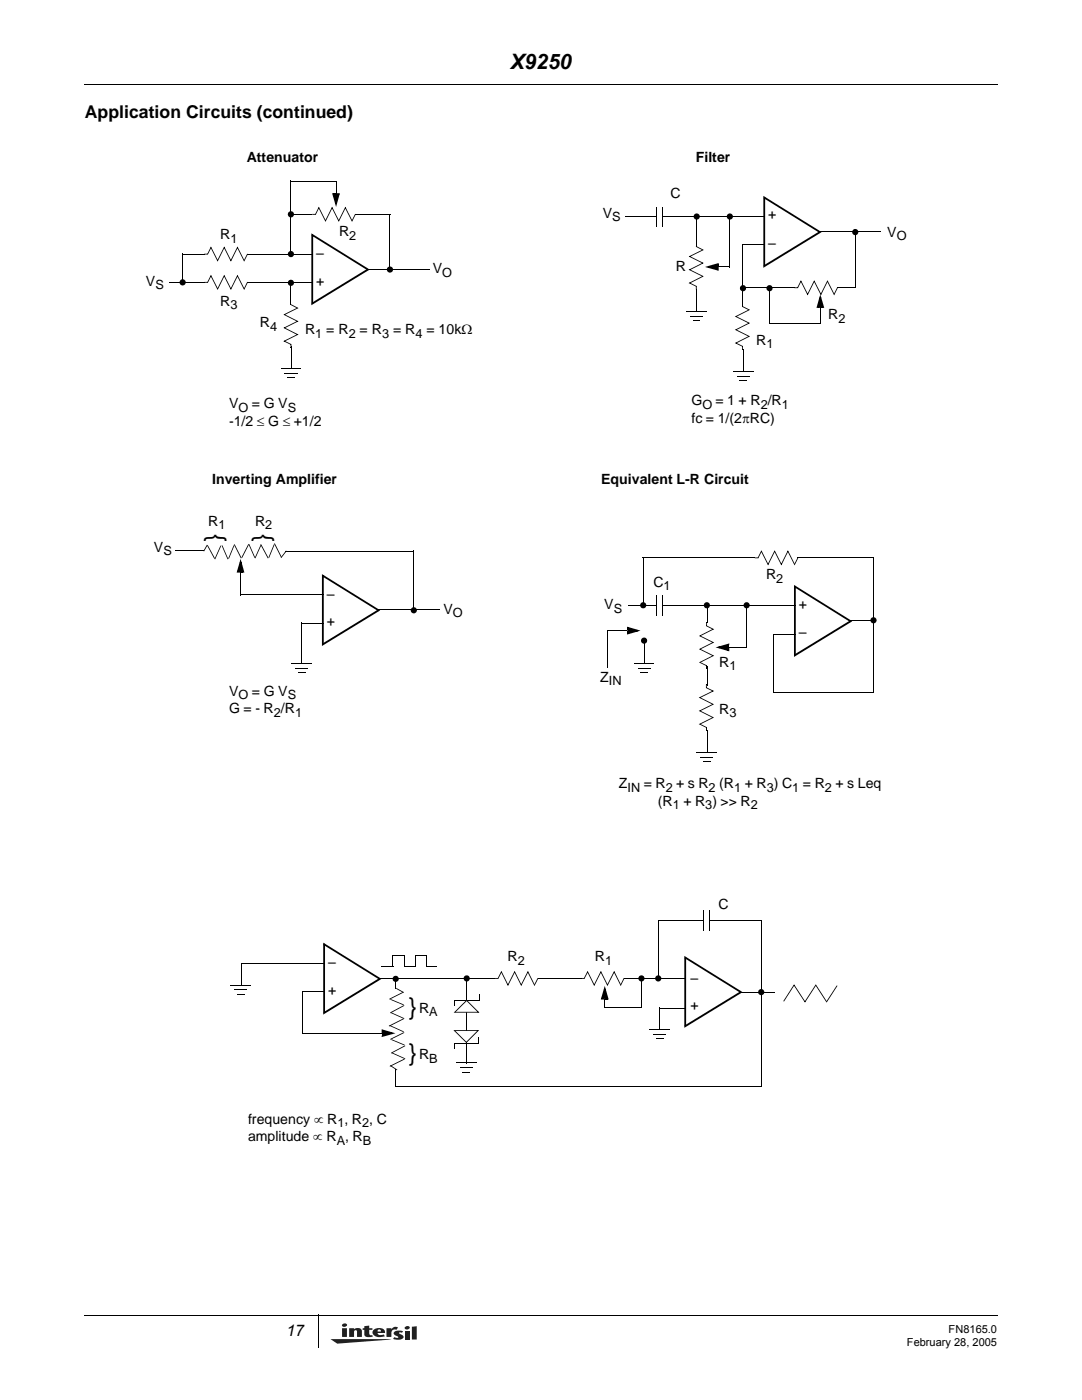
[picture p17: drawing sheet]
<svg xmlns="http://www.w3.org/2000/svg" width="216mm" height="279mm" viewBox="0 0 216 279" stroke-linecap="round" stroke-linejoin="round" font-family="sans-serif">
<defs><g id="words">
<g font-size="4.9">
<text x="44.3" y="108.1" transform="rotate(-90 44.3 108.1)">}</text>
<text x="53.8" y="108.1" transform="rotate(-90 53.8 108.1)">}</text>
<text x="81.5" y="202.5">}</text>
<text x="81.5" y="211.8">}</text>
</g>
<text font-size="4.2" x="101.8" y="13.8">X9250</text>
<text font-size="3.5" x="16.9" y="23.5">Application Circuits (continued)</text>
<text font-size="3.2" x="57.1" y="266.5">17</text>
<g font-size="2.8">
<text x="49.2" y="32.4">Attenuator</text>
<text x="138.8" y="32.4">Filter</text>
<text x="133.8" y="39.5">C</text>
<text x="43.9" y="47.7">R</text>
<text x="67.7" y="47.2">R</text>
<text x="120.3" y="43.4">V</text>
<text x="153.3" y="43.8">+</text>
<text x="177" y="47.3">V</text>
<text x="63.1" y="51.4">–</text>
<text x="134.9" y="54">R</text>
<text x="153.3" y="49.5">–</text>
<text x="29.1" y="57">V</text>
<text x="63.1" y="57">+</text>
<text x="86.4" y="54.5">V</text>
<text x="43.9" y="61">R</text>
<text x="51.9" y="65.3">R</text>
<text x="165.3" y="63.7">R</text>
<text x="60.9" y="66.7">R</text>
<text x="150.9" y="68.8">R</text>
<text x="45.7" y="81.5">V</text>
<text x="50.3" y="81.5">= G V</text>
<text x="138" y="80.9">G</text>
<text x="45.7" y="85">-1/2 ≤ G ≤ +1/2</text>
<text x="138" y="84.4">fc = 1/(2πRC)</text>
<text x="42.4" y="96.6">Inverting Amplifier</text>
<text x="120" y="96.6">Equivalent L-R Circuit</text>
<text x="41.6" y="104.9">R</text>
<text x="50.9" y="104.9">R</text>
<text x="30.7" y="110.2">V</text>
<text x="65.2" y="119.4">–</text>
<text x="130.4" y="117.1">C</text>
<text x="152.9" y="115.6">R</text>
<text x="65.2" y="125">+</text>
<text x="88.5" y="122.5">V</text>
<text x="120.6" y="121.5">V</text>
<text x="159.4" y="121.6">+</text>
<text x="159.4" y="127.1">–</text>
<text x="119.8" y="136.1">Z</text>
<text x="143.5" y="133.1">R</text>
<text x="45.7" y="138.9">V</text>
<text x="45.7" y="142.4">G = - R /R</text>
<text x="143.5" y="142.4">R</text>
<text x="123.5" y="157.3">Z</text>
<text x="131.3" y="160.8">(R</text>
<text x="143.3" y="181.3">C</text>
<text x="101.3" y="191.8">R</text>
<text x="118.7" y="191.8">R</text>
<text x="65.5" y="193">–</text>
<text x="137.8" y="196.1">–</text>
<text x="65.5" y="198.6">+</text>
<text x="83.6" y="202.1">R</text>
<text x="137.8" y="201.7">+</text>
<text x="83.6" y="211.4">R</text>
<text x="49.5" y="227.8">amplitude ∝ R</text>
<text x="49.5" y="224.2">frequency ∝ R , R , C</text>
</g>
<g font-size="2.5">
<text x="69.7" y="47.9">2</text>
<text x="122.2" y="44.1">S</text>
<text x="178.9" y="48">O</text>
<text x="46" y="48.4">1</text>
<text x="31" y="57.7">S</text>
<text x="88.2" y="55.2">O</text>
<text x="46" y="61.7">3</text>
<text x="53.9" y="66">4</text>
<text x="167.3" y="64.4">2</text>
<text x="62.9" y="67.4">1 = R2 = R3 = R4 = 10kΩ</text>
<text x="152.9" y="69.5">1</text>
<text x="47.6" y="82.2">O</text>
<text x="57.4" y="82.2">S</text>
<text x="140.1" y="81.6">O = 1 + R2/R1</text>
<text x="43.6" y="105.7">1</text>
<text x="52.9" y="105.7">2</text>
<text x="32.6" y="110.8">S</text>
<text x="132.4" y="117.8">1</text>
<text x="154.9" y="116.3">2</text>
<text x="90.4" y="123.2">O</text>
<text x="122.5" y="122.2">S</text>
<text x="121.5" y="136.8">IN</text>
<text x="145.5" y="133.8">1</text>
<text x="47.6" y="139.6">O = G VS</text>
<text x="54.6" y="143.1">2</text>
<text x="58.9" y="143.1">1</text>
<text x="145.5" y="143.2">3</text>
<text x="125.2" y="158">IN = R2 + s R2 (R1 + R3) C1 = R2 + s Leq</text>
<text x="134.2" y="161.5">1 + R3) &gt;&gt; R2</text>
<text x="103.3" y="192.5">2</text>
<text x="120.8" y="192.5">1</text>
<text x="85.7" y="202.8">A</text>
<text x="85.7" y="212.1">B</text>
<text x="67.3" y="224.9">1</text>
<text x="72.3" y="224.9">2</text>
<text x="67.2" y="228.5">A, RB</text>
</g>
<g font-size="2.2">
<text x="181" y="268.6">February 28, 2005</text>
<text x="189.3" y="266.1">FN8165.0</text>
</g>
</g></defs>
<path d="M16.8 16.8l.1 .2zM16.8 262.4l.1 .2zM63.4 262.4l.2 .1z" fill="#000"/>
<path d="M16.9 16.9h182.2M16.9 262.5h182.2M63.5 262.5v6.4" fill="none" stroke="#000" stroke-width=".2"/>
<path d="M65.9 264.1h17.3v4.1h-17.3z" fill="#fff"/>
<g fill="#231f20">
<path d="M80.8 264.8a.55 .55 0 0 1 1 .2 .55 .55 0 0 1-.5 .3 .55 .55 0 0 1-.6-.3z"/>
<path d="M65.9 267.2l12.2 .1-10.8 .9z"/>
<path d="M77.1 265.1h1v.2a.93 .93 0 0 1 1.3-.4l-.3 .5a.67 .67 0 0 0-.7 0 .67 .67 0 0 0-.3 .7v.7h-1z"/>
<path d="M69.7 265.1h.9v.2a.96 .96 0 0 1 1.6 .4v1.1h-1v-1.1l-.2-.2-.3 .2-.1 1.1h-.9z"/>
<path d="M72.7 264.7l1-.1v.5h.6v.3h-.6v.9l.3 .2 .3-.1 .1 .3-.6 .1a.87 .87 0 0 1-1.1-.5v-.9h-.3v-.3h.3z"/>
<path d="M80.8 265.6h.9v1.7h-.9z"/>
<path d="M82.2 264.8l1-.1v2.6h-1z"/>
<path d="M78.7 265.8l.6-.2 1.1 .1-.2 .3-.5-.1v.3a.74 .74 0 0 1 .8 .8 1.93 1.93 0 0 1-2.1 .2l.3-.3a.57 .57 0 0 0 .8 0l-.8-.5a.38 .38 0 0 1 0-.6z"/>
<path d="M68.3 265.1v1.7h.9v-1.7zM68.3 264.3l-.1 .2a.5 .5 0 0 0 .6 .3 .5 .5 0 0 0 .4-.5 .64 .64 0 0 0-.9 0z"/>
<path d="M74.5 265.4a.86 .86 0 0 0-.1 .9 .86 .86 0 0 0 .8 .5l1.6-.1-.3-.4-.3 .1a.61 .61 0 0 1-.9-.4h1.5a.93 .93 0 0 0-1.1-1l-.5 .1zM75.5 265.4h.4l.1 .3h-.7z"/>
</g>
<g fill="#000">
<path d="M66.5 38.6h.6v.3h-.6zM66.3 38.6l.4 .1 .5 1.9-.3 .1 .5-2 .4 .1-.7 .1v-.3h.7l-.7 2.7zM40.7 56.3l.1 .1zM40.7 50.6l.1 .2zM42.1 54.8l1.4 2.9-.2-.1 1.4-2.8 1.4 2.9-.1-.1 1.4-2.8 1.4 2.8-.1 .3-1.4-2.8 .2-.1-1.4 2.9-1.4-2.8 .1-.1-1.4 2.9-1.4-2.8 .2-.1-.7 1.4h-.7v-.1h.6l.1 .1-.1-.1zM42.1 49.2l1.4 2.9-.2-.1 1.4-2.8 1.4 2.9-.1-.1 1.4-2.8 1.4 2.9-.1 .1-1.4-2.8 .2-.1-1.4 2.9-1.4-2.8 .1-.1-1.4 2.9-1.4-2.8 .2-.1-.7 1.5h-.7v-.2h.6l.1 .2-.1-.1zM49.3 56.3l.1 .1-.6 1.3-.2-.1zM49.3 50.6l.1 .2-.6 1.3-.2-.1zM49.4 56.3h.7v.1h-.7zM49.4 50.6h.7v.2h-.7zM58 56.4l.1 .1zM62.2 42.7l.1 .2z"/>
<path d="M63.6 41.3l1.4 2.8-.1-.1 1.4-2.7 1.4 2.8-.2-.1 1.4-2.7 1.4 2.8-.1 .2-1.4-2.8 .2-.1-1.4 2.9-1.4-2.8 .1-.1-1.3 2.9-1.5-2.8 .2-.1-.7 1.5h-.7v-.2h.6l.1 .1-.1-.1zM62.3 50.6l.1 .2zM62.3 56.3l.1 .1zM70.8 42.7l.2 .1-.7 1.3-.1-.1zM70.9 42.7h.7v.2h-.7zM62.2 60.4l11.1-6.8 .2 .4-11.4 6.9zM77.7 54l.2 .1zM85.6 53.6l.1 .2zM131 45.2l.1 .1zM131 43.1l.1 .2zM132.1 45.2l.2 .1zM134.1 43.1l.1 .2z"/>
<path d="M138.9 57.8l.1 .1zM137.4 51.2l2.8-1.4 .3 .1-2.9 1.4v-.2l2.8 1.4-2.8 1.4v-.1l2.8 1.3-2.8 1.5v-.2l1.4 .7v.7h-.1v-.7h.1l-.1 .1-1.5-.7 2.9-1.4-.1 .1-2.8-1.4 2.9-1.4-.1 .2zM138.9 48.5h.1v.7h-.1zM138.9 49.2l.1-.1 1.3 .7-.1 .2zM143 52.7h.4v.6h-.4zM140.7 53.3l2.7-.8-.1 .4-1.9 .5-.1-.3 2 .5-.1 .4-.2-.7h.4v.7zM152.3 39.1l11.6 7.2-.4 .2-11.1-6.9 .2-.3 .1 13.8h-.4zM158.4 57.3l.1 .2zM159.8 55.9l1.4 2.9-.1-.1 1.4-2.8 1.4 2.9-.2-.1 1.4-2.8 1.4 2.8v.2l-1.5-2.7 .2-.1-1.4 2.8-1.4-2.7 .1-.1-1.3 2.8-1.5-2.7 .2-.1-.7 1.4h-.7v-.2h.7v.2l-.1-.1zM152.4 53l11.1-6.8 .2 .3-11.4 6.9zM167 57.3l.2 .2-.7 1.3-.1-.1zM167.1 57.3h.7v.2h-.7z"/>
<path d="M56 73.4l.1 .2zM56.8 74.4l.1 .1zM57.4 75.2v.2zM57.4 75.2h1.4v.2h-1.4zM58 69.4l.1 .1zM56.6 62.8l2.7-1.4 .3 .1-2.8 1.4-.1-.2 2.9 1.4-2.8 1.4-.1-.1 2.9 1.4-2.8 1.4-.1-.2 1.4 .7v.7h-.1v-.7h.1l-.1 .1-1.5-.7 2.9-1.4-.1 .1-2.7-1.4 2.8-1.3-.1 .1zM58 60h.1v.8h-.1zM58 73.5l.2 .1zM58 60.8l.1-.1 1.3 .7-.1 .2zM62.1 46.6l11.6 7.2-.4 .1-11.1-6.9 .2-.3 .1 13.9h-.4zM137.7 63.1l.1 .1zM138.3 63.9l.1 .2z"/>
<path d="M138.4 63.9h1.3v.2h-1.3zM139 62.2l.1 .1zM147.6 75.9h1.3v.1h-1.3zM148.1 69.8h.2zM146.6 63.2l2.8-1.4h.2l-2.7 1.4-.1-.1 2.8 1.4-2.7 1.4-.1-.2 2.8 1.4-2.7 1.4-.1-.1 1.5 .7v.7h-.2v-.7l.1-.1-.1 .2-1.5-.7 2.9-1.4-.1 .1-2.8-1.4 2.9-1.4-.1 .2zM148.1 60.4h.2v.8h-.2zM148.1 61.2l.1-.1 1.3 .7-.1 .1zM163.7 58.8l.8 2.6-.4-.1-.6-1.9 .4-.1-.6 2-.3-.1 .7-.1v.3h-.8zM163.7 61.1h.5v.3h-.5zM48 111.5l.8 2.8-.4-.1-.6-2 .4-.1-.6 2.1-.3-.2 .7-.1v.4h-.8zM48 113.9h.5v.4h-.5zM128.3 111.3h.1z"/>
<path d="M150.5 111.3l.1 .1zM151.9 109.8l1.4 2.9-.1-.1 1.4-2.8 1.4 2.9-.2-.1 1.4-2.8 1.4 2.9-.1 .1-1.4-2.8h.2l-1.4 2.8-1.4-2.8h.1l-1.3 2.8-1.5-2.8h.2l-.7 1.4h-.7v-.1h.7v.1l-.1-.1zM159.2 111.3l.1 .1-.7 1.3-.1-.1zM159.1 111.3h.8v.1h-.8zM59.5 134.2h1.4v.1h-1.4zM64.2 114.6l11.7 7.2-.5 .1-11.1-6.9 .2-.3 .1 13.9h-.4zM64.3 128.4l11.1-6.8 .2 .4-11.4 6.9zM125.1 125.1l2.7 .8-2.7 .7 .1-.4 1.9-.5 .1 .3-2-.5 .1-.4 .2 .8h-.4zM125.1 125.9h.4v.5h-.4zM126.5 132.4l.1 .1zM127.8 134.2h1.4v.2h-1.4zM129.4 120.8l.1 .2z"/>
<path d="M132.1 122.8l.2 .1zM134.1 120.7l.1 .2zM139.7 132.1l1.4 .7-.2 .1-1.3-.6zM140.9 136.5l.1 .1zM140.9 124.2h.2zM140.9 132.8h.2v.8h-.2zM140.9 136.6h.1v.6l-.1 .1 .1-.1 1.5 .7-2.9 1.4 .1-.2 2.8 1.5-2.9 1.3 .1-.1 2.8 1.4-2.9 1.4-.2-.1 2.8-1.4 .1 .2-2.9-1.4 2.8-1.4 .1 .1-2.9-1.4 2.8-1.4 .1 .2-1.4-.7zM140.9 124.2h.2v.7l-.2 .1 .1-.2 1.5 .8-2.9 1.4 .1-.2 2.8 1.4-2.9 1.4 .1-.1 2.8 1.4-2.9 1.4-.1-.1 2.8-1.4v.1l-2.8-1.3 2.8-1.5v.2l-2.8-1.4 2.8-1.4v.1l-1.4-.6zM145.2 128.7h.3v.5h-.3zM142.8 129.2l2.7-.8-.1 .4-1.9 .6-.1-.4 2 .6-.1 .3-.1-.7h.3v.8zM158.4 116.7l11.7 7.3-.5 .1-11.1-6.9 .2-.3 .1 13.9h-.4zM158.5 130.6l11.1-6.8 .2 .3-11.4 7z"/>
<path d="M139.7 144.4l1.3 .8h-.1l-1.3-.6zM140.4 151.9h1.4v.2h-1.4zM140.9 145.2h.1v.7h-.1zM47.4 198.4h1.4v.1h-1.4zM64.6 202l11.1-6.8 .2 .3-11.4 7zM90.6 199.6h.2v1.1h-.2zM95.5 198.5h.2v1.2h-.2zM98.6 195.2l.1 .1zM100.1 193.8l1.3 2.8h-.1l1.4-2.8 1.4 2.8h-.2l1.4-2.8 1.4 2.8-.1 .2-1.3-2.8 .1-.1-1.4 2.9-1.4-2.8 .2-.1-1.5 2.9-1.3-2.8 .1-.1-.7 1.4h-.7v-.1h.7l.1 .1-.2-.1zM107.3 195.2l.1 .1-.7 1.3h-.1zM107.3 195.2h.8v.1h-.8zM115.8 195.2l.1 .1z"/>
<path d="M115.9 195.2l.1 .1zM117.3 193.8l1.3 2.8h-.1l1.4-2.8 1.4 2.8h-.2l1.5-2.8 1.3 2.8v.2l-1.4-2.8 .1-.1-1.4 2.9-1.4-2.8 .2-.1-1.4 2.9-1.4-2.8 .1-.1-.7 1.4h-.7v-.1h.7v.1l-.1-.1zM120.6 199.4h.2v1.7h-.2zM120.7 196.7l.8 2.8-.4-.2-.6-1.9 .3-.1-.5 2-.3-.1 .7-.1v.4h-.8zM120.7 199.1h.5v.4h-.5zM124.5 195.2l.1 .1-.7 1.3h-.1zM124.5 195.2h.8v.1h-.8zM136.6 204.6l11.1-6.8 .2 .4-11.4 6.9zM156.3 199.7l.1 .2zM158.5 196.4l2.2 3.6-.2-.1 2.3-3.5 .1 .2-2.3 3.5-2.2-3.5h.1l-2 3.2-.2-.1zM162.7 196.6h.2l2.1 3.3v.2zM166.9 196.7l.2 .1-2.1 3.2-.1-.1z"/>
<path d="M167 196.7l.1 .1zM64.5 188.1l11.6 7.3-.4 .1-11.1-6.9 .2-.3 .1 13.8h-.4zM76.2 205.4l2.7 .8-2.7 .8 .1-.4 1.9-.6 .1 .4-2-.6 .1-.3 .1 .7h-.3zM76.2 206.2h.3v.5h-.3zM91 212l.1 .2zM92.4 213.9h1.4v.1h-1.4zM93.1 208.1l.1 .1zM130.9 207.3h1.4v.1h-1.4zM136.5 190.8l11.7 7.2-.5 .1-11.1-6.9 .2-.3 .1 13.9h-.4z"/>
</g>
<g fill="none" stroke="#000" stroke-width=".2">
<path d="M58.1 36.1v14.6M58.1 36.2h9M67.1 36.2v2.5M33.8 56.3h7.1M36.4 50.7h4.5M36.4 50.6v5.8M49.9 50.7h12.4M49.9 56.3h12.4M58 42.8h4.3M58.1 56.5v3.6M71.5 42.8h6.4M73.3 53.7h12.3"/>
<path d="M77.8 42.7v11.3M131 41.2v4M131 43.2h-6.3M132.1 43.2h2M132.2 41.2v4M134.2 43.2h18.4M139.1 43.1v5.5M139.1 57.8v4.4M143.3 53.3h2.3M145.6 43.1v10.3M148.2 48.9h4.4M148.2 57.4h10.4"/>
<path d="M148.3 48.8v11.6M153.5 57.4v7.2M163.5 46.2h12.4M167 57.4h3.8M170.7 46.1v11.4M56.1 73.5h4M56.9 74.4h2.4M58.1 69.1v4.4M137 62.2h4M137.8 63.1h2.5M146.2 74.1h4.1M147 75.1h2.5"/>
<path d="M148.3 69.7v4.5M153.5 64.5h10.3M163.7 61.4v3.1M34.9 109.9h5.8M47.9 118.7h16.6M48 114.2v4.6M56.9 110h25.8M82.6 109.9v11.9M128.3 111.3h22.4M128.4 111.3v9.5M131 118.9v4M132.2 118.9v3.9"/>
<path d="M159.2 111.3h15.2M174.3 111.3v26.9M58.1 132.4h4.1M58.9 133.4h2.5M60.1 124.4h4.4M60.2 124.3v4M60.2 128v4.5M75.4 121.7h12.4M121.2 125.9h4M121.2 125.8v7.4M125.3 120.9h4.1M126.6 132.4h4"/>
<path d="M127.2 133.4h2.6M128.6 128.1v4.4M129 120.8h2.1M132.1 120.8h2M133.5 120.9h25.2M141.1 120.8v3.6M141.1 132.9v3.9M145.4 129.2h3.6M149 120.8v8.5M154.3 126.5h4.4M154.4 138.1h20M154.4 126.4v11.8"/>
<path d="M169.6 123.9h4.6M139 150.2h4.1M139.8 151.1h2.5M141.1 145.8v4.4M46.1 196.6h4M46.8 197.5h2.6M48.1 192.2v4.5M48.2 192.3h16.5M60.3 197.9h4.4M60.4 197.8v8.5M75.7 195.3h22.9M76.1 192.9h2.4"/>
<path d="M78.4 190.7h2.3M78.4 190.6v2.3M78.9 195.2v2M80.6 190.7v2.3M80.6 192.9h2.4M82.9 190.6v2.3M82.9 190.7h2.3M85.2 190.7v2.3M85.2 192.9h2M90.7 199.7h5M93.2 195.2l-.1 17M107.8 195.3h8.1"/>
<path d="M125.1 195.3h11.7M128 195.2v6M131.3 183.7h9.2M131.3 183.6v11.7M140.4 181.7v4.1M141.4 183.7h10.5M141.5 181.7v4.1M147.6 198h6.9M151.9 183.6v33.3M60.3 206.2h15.9M78.8 216.8h73.2M78.9 213.4v3.5"/>
<path d="M91.1 212.1h4M91.8 213.1h2.6M120.6 201.1h7.4M129.6 205.5h4M130.3 206.5h2.6M131.7 201.1v4.5M131.7 201.2h5.1"/>
</g>
<g fill="#000">
<path d="M66.5 38.7h1.1l-.5 1.9zM141.3 53.3l1.9-.6v1.1zM163.7 59.4l.5 1.9h-1zM48 112.2l.5 1.9h-1zM125.3 125.3l1.9 .6-1.9 .5zM143.4 129.2l2-.5v1.1zM120.7 197.4l.5 1.9h-1.1zM76.3 205.7l1.9 .5-1.9 .5z"/>
<circle cx="36.4" cy="56.3" r=".62"/>
<circle cx="58.1" cy="50.7" r=".62"/>
<circle cx="58.1" cy="42.8" r=".62"/>
<circle cx="58.1" cy="56.4" r=".62"/>
<circle cx="77.8" cy="53.8" r=".62"/>
<circle cx="139" cy="43.2" r=".62"/>
<circle cx="145.6" cy="43.2" r=".62"/>
<circle cx="148.3" cy="57.5" r=".61"/>
<circle cx="153.5" cy="57.5" r=".61"/>
<circle cx="170.7" cy="46.3" r=".62"/>
<circle cx="82.6" cy="121.8" r=".62"/>
<circle cx="128.3" cy="120.8" r=".62"/>
<circle cx="128.5" cy="127.9" r=".62"/>
<circle cx="141" cy="120.8" r=".62"/>
<circle cx="149" cy="120.8" r=".62"/>
<circle cx="174.3" cy="123.8" r=".62"/>
<circle cx="79" cy="195.4" r=".62"/>
<circle cx="93.1" cy="195.3" r=".62"/>
<circle cx="128" cy="195.3" r=".62"/>
<circle cx="131.3" cy="195.3" r=".61"/>
<circle cx="151.9" cy="198" r=".62"/>
</g>
<path d="M90.7 202l2.4-2.3 2.4 2.3z" fill="#fff"/>
<path d="M90.5 202.1l2.5-2.5 .2 .1-2.4 2.4zM90.6 208.2h.1v1h-.1zM93.1 199.5l2.6 2.6h-5v-.2l4.8 .1-.1 .1-2.4-2.4zM95.4 207.1h.2v1.2h-.2z" fill="#000"/>
<path d="M90.7 208.3h4.9" fill="none" stroke="#000" stroke-width=".2"/>
<path d="M90.7 205.7h4.7l-2.4 2.3z" fill="#fff"/>
<g fill="#000">
<path d="M40.6 109.9l.1 .1zM41.2 108.8l.2 .1-.6 1.1-.2-.1zM41.3 108.7l.1 .2zM41.3 108.8h.2zM41.3 108.9l.2-.1 1.4 2.6-.2 .1zM42.8 111.5l.1 .1zM44 108.9l.1 .1-1.1 2.6-.2-.1zM42.7 111.5h.2zM44 108.9l.1 .1zM44.2 108.9h.2zM44.2 108.9h.2l1.1 2.6-.1 .1zM45.4 111.6h.2z"/>
<path d="M45.6 111.4l.1 .1zM46.6 108.9h.2l-1.1 2.6-.1-.1zM46.6 108.8l.2 .1zM46.7 108.7l.1-.1zM46.7 108.7l.1-.1 1.4 2.7-.2 .1zM48 111.4h.2zM48.2 111.2l.1 .2zM49.5 108.6l.2 .1-1.4 2.6-.1-.1zM49.6 108.5l.1 .2zM49.6 108.6h.2zM49.6 108.7l.2-.1 1.1 2.6-.1 .1zM50.8 111.3l.2 .1z"/>
<path d="M52 108.8h.1l-1.1 2.6-.2-.1zM50.8 111.3h.1zM52 108.7l.1 .1zM51.9 108.7l.2-.1zM52 108.7l.1-.1 1.5 2.7-.2 .1zM53.4 111.4h.2zM53.6 111.2l.1 .2zM54.6 108.7h.2l-1.1 2.6-.1-.1zM54.7 108.6l.1 .1zM54.7 108.5h.2zM54.7 108.6l.2-.1 1.3 2.6-.2 .1zM56 111.2l.1 .2z"/>
<path d="M57 109.9l.1 .1-.9 1.3-.2-.1zM56 111.2h.2zM57.1 109.9v.1zM77.7 199.3l.1 .2zM77.7 199.3l2.7-1.3 .1 .1-2.7 1.4zM77.9 199.4v.1zM79.1 197.1l-.1 .2zM80.4 198l.1 .1zM80.5 198v.2zM79.1 197.2l1.4 .8v.1l-1.5-.8zM77.6 204.7l.1 .1zM77.6 204.7l2.9-1.4v.1l-2.8 1.4z"/>
<path d="M77.7 204.6v.1zM77.7 212.7l.2 .2zM77.8 212.7l2.8-1.4 .1 .2-2.8 1.4zM77.8 202.1l.2 .1zM77.9 202l2.6-1.4 .1 .2-2.6 1.4zM77.9 212.6v.2zM77.8 207.4l.2 .1zM77.9 207.3l2.6-1.3 .1 .2-2.6 1.3zM78 202v.2zM78 210.1l.2 .1zM78.1 210.1l2.6-1.4 .1 .1-2.6 1.4zM78.1 207.4v.2z"/>
<path d="M78.2 210v.2zM79.2 213.4v.2zM78 212.6l1.2 .8-.1 .2-1.2-.8zM80.5 203.3l.1 .1zM80.5 205.8v.2zM77.8 204.6l2.7 1.2v.2l-2.8-1.3zM80.5 200.4v.2zM78 199.4l2.5 1v.2l-2.6-1.1zM80.5 200.6l.2 .1zM80.5 206l.2 .1zM80.6 203.2v.1zM78.1 202l2.5 1.2v.1l-2.6-1.1z"/>
<path d="M80.6 211.3l.2 .1zM80.7 208.5v.1zM78.2 207.4l2.5 1.1-.1 .1-2.5-1zM80.7 208.7l.2 .1zM80.8 211.2v.2zM78.3 210.1l2.5 1.1v.1l-2.6-1.1zM90.7 205.6h4.9l-2.6 2.6v-.2l2.3-2.4 .2 .1-4.8 .1zM90.5 205.6h.2l2.4 2.4-.1 .1z"/>
</g>
<use href="#words"/>
</svg>
